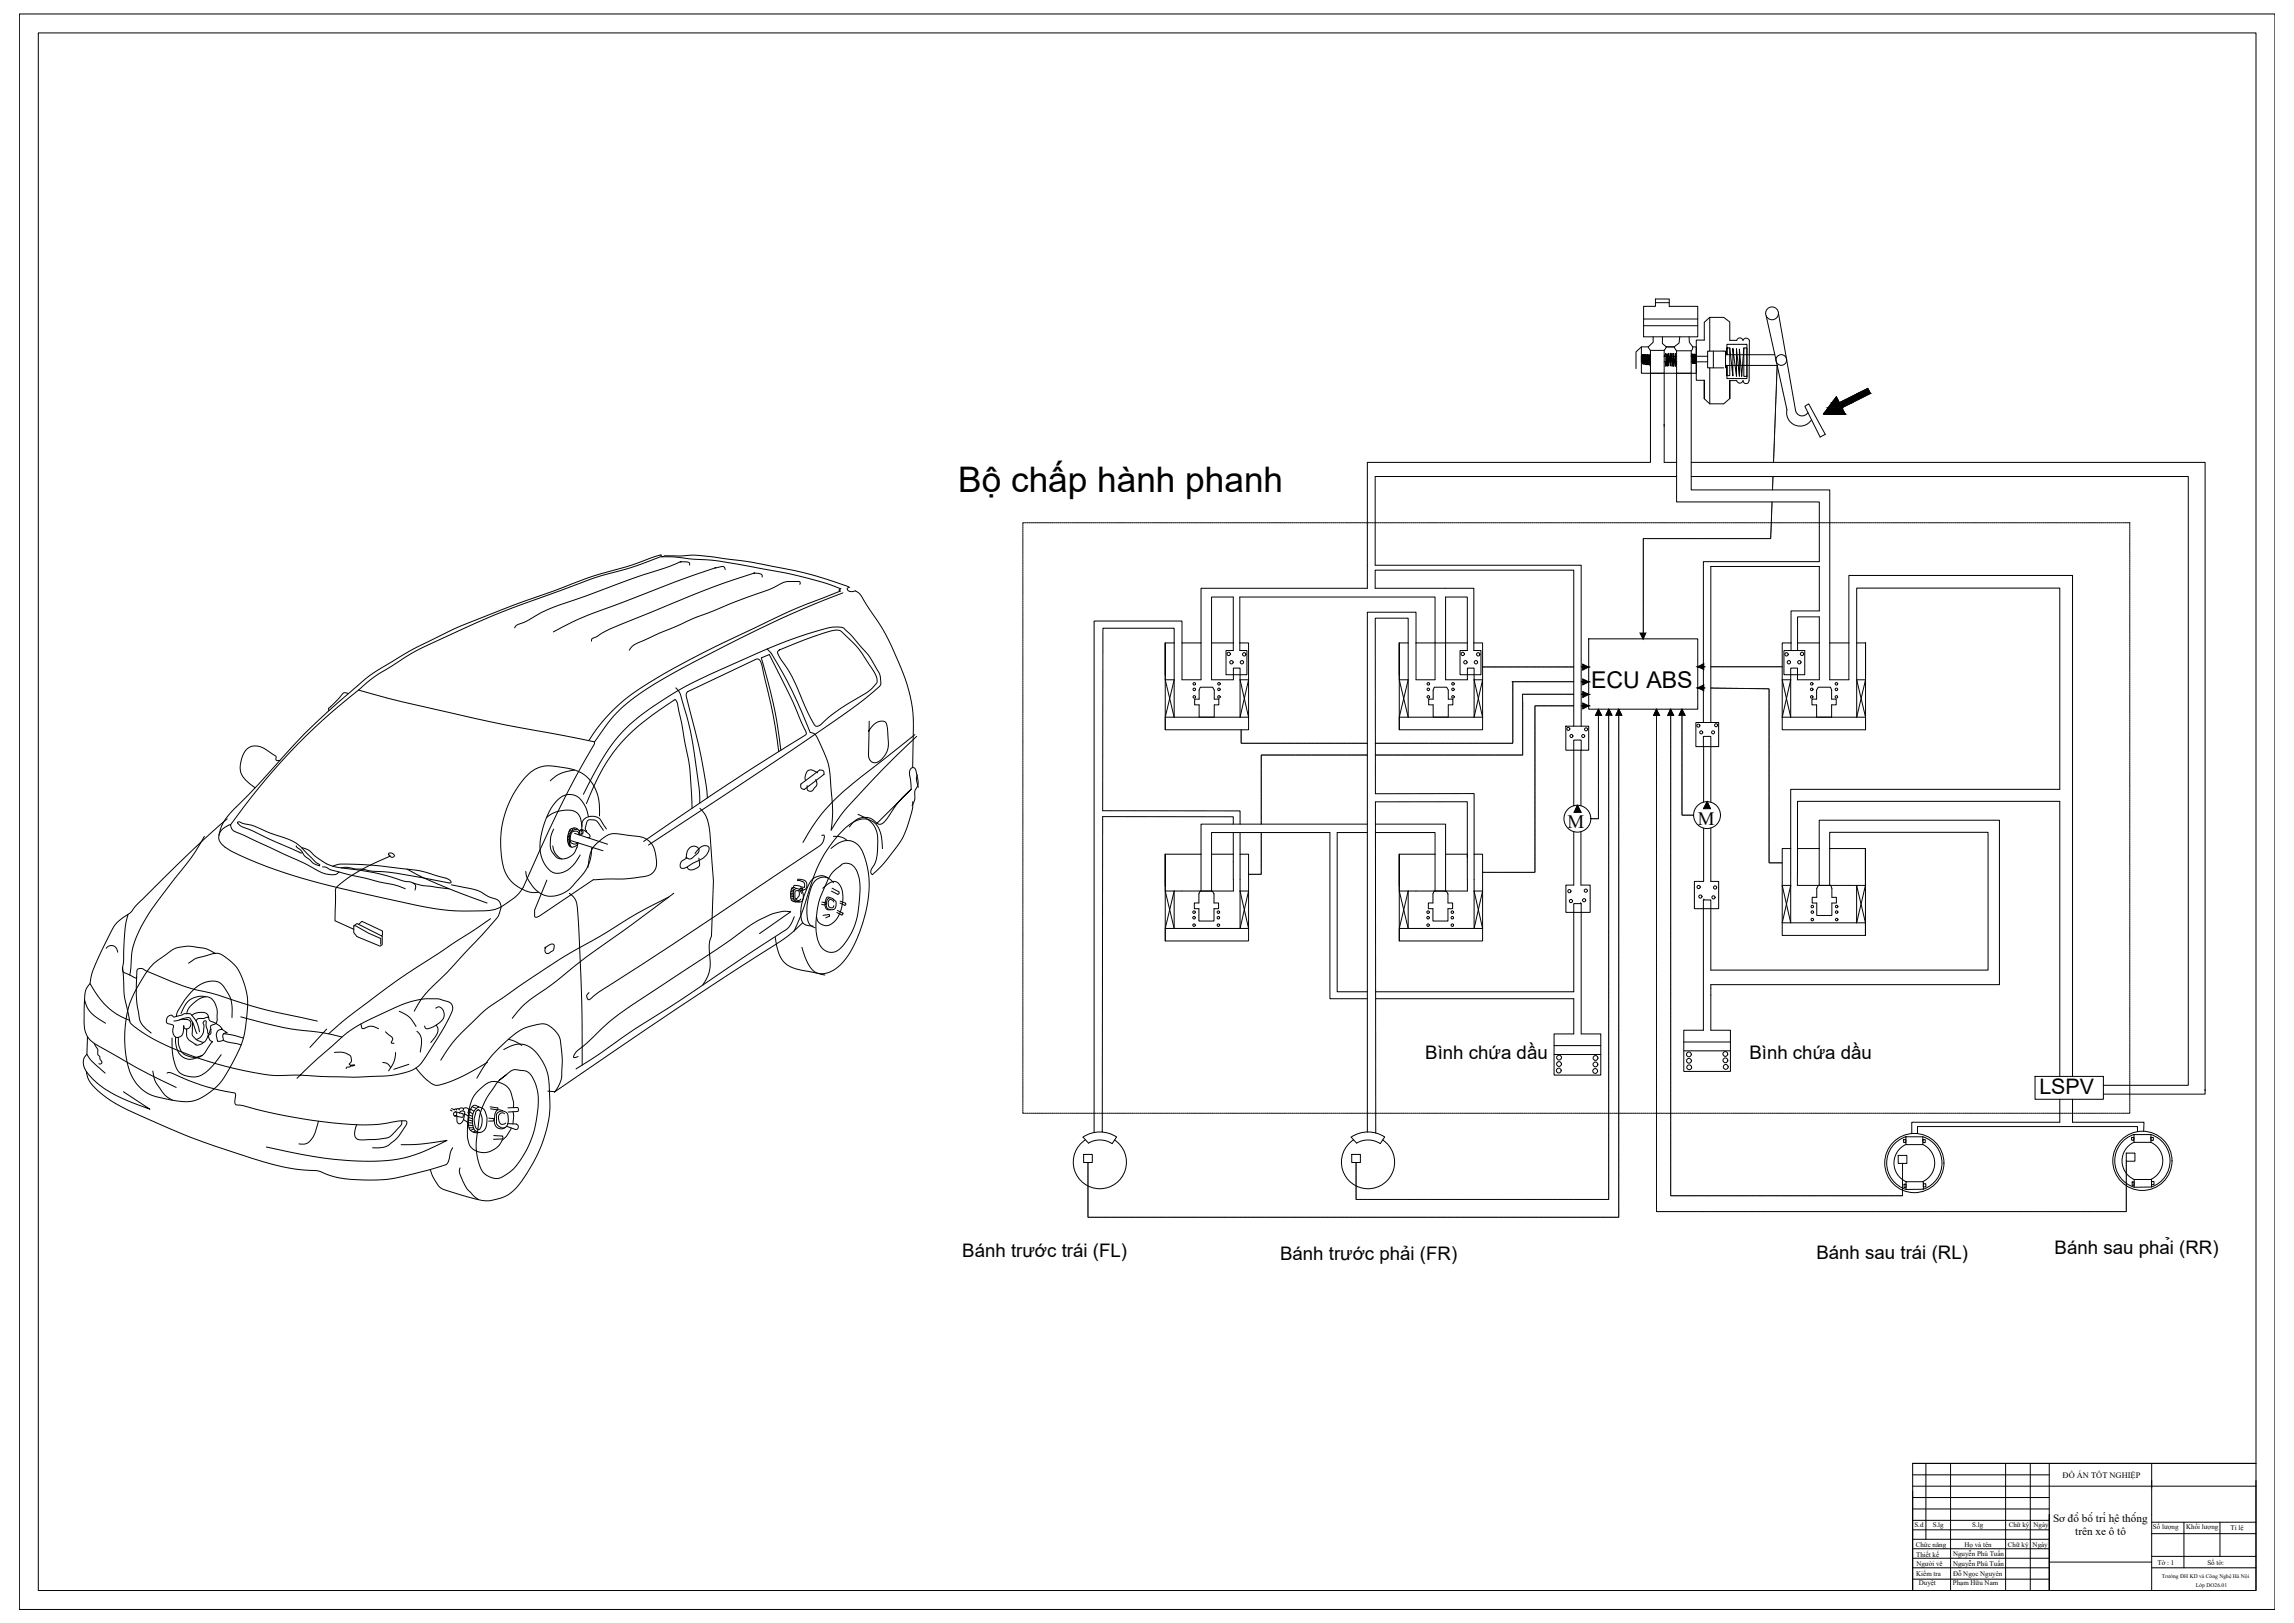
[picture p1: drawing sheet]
<svg xmlns="http://www.w3.org/2000/svg" width="1189mm" height="841mm" viewBox="0 0 1189 841" stroke-linecap="round" stroke-linejoin="round" font-family="sans-serif">
<defs><g id="words">
<text font-size="18.2" x="497" y="255">Bộ chấp hành phanh</text>
<text font-size="12" x="825" y="356">ECU ABS</text>
<text font-size="11.1" x="1057" y="567">LSPV</text>
<g font-size="9.8">
<text x="812" y="429">M</text>
<text x="880" y="428">M</text>
</g>
<g font-size="9.7">
<text x="739" y="549">Bình chứa dầu</text>
<text x="907" y="549">Bình chứa dầu</text>
<text x="499" y="651">Bánh trước trái (FL)</text>
<text x="663" y="653">Bánh trước phải (FR)</text>
<text x="941" y="652">Bánh sau trái (RL)</text>
<text x="1065" y="650">Bánh sau phải (RR)</text>
</g>
<g font-size="5.8">
<text x="1064" y="789">Sơ đồ bố trí hệ thống</text>
<text x="1076" y="795">trên xe ô tô</text>
</g>
<text font-size="4.4" x="1069" y="766">ĐỒ ÁN TỐT NGHIỆP</text>
<g font-size="3.6">
<text x="992" y="791">S.d</text>
<text x="1002" y="791">S.lg</text>
<text x="1022" y="791">S.lg</text>
<text x="1041" y="791">Chữ ký</text>
<text x="1054" y="791">Ngày</text>
<text x="1116" y="793">Số lượng</text>
<text x="1133" y="793">Khối lượng</text>
<text x="1156" y="793">Tỉ lệ</text>
<text x="993" y="801">Chức năng</text>
<text x="1018" y="802">Họ và tên</text>
<text x="1041" y="802">Chữ ký</text>
<text x="1053" y="801">Ngày</text>
<text x="993" y="807">Thiết kế</text>
<text x="1012" y="806">Nguyễn Phú Tuấn</text>
<text x="993" y="811">Người vẽ</text>
<text x="1012" y="811">Nguyễn Phú Tuấn</text>
<text x="1118" y="811">Tờ : 1</text>
<text x="1144" y="811">Số tờ:</text>
<text x="993" y="817">Kiểm tra</text>
<text x="994" y="821">Duyệt</text>
<text x="1012" y="821">Phạm Hữu Nam</text>
<text x="1012" y="817">Đỗ Ngọc Nguyên</text>
</g>
<g font-size="2.9">
<text x="1120" y="817">Trường ĐH KD và Công Nghệ Hà Nội</text>
<text x="1138" y="822">Lớp DO26.01</text>
</g>
</g></defs>
<!-- layer: 0 -->
<g fill="none" stroke="#000" stroke-width=".52">
<path d="M852 159h6v-4h7v4h15v16h-28zM858 157h7M851 180l-3 2v9M852 165h28M852 169h28M854 180l1 2M854 180h-3v13h28v-13h-2M857 175v2l-3 3M862 175v3l2 2M864 180h4M864 180l-2 2M868 180l1 2"/>
<path d="M871 175l-1 3-2 2M875 175v2l2 3M877 180l-1 2M886 164l-3 3v9h-4v21h4M886 164h7l3 3v9h4a1.7 1.7 0 0 1 2-1 1.7 1.7 0 0 1 1 1M886 164v18M895 178h10v18h-10v-7v6h1v-15h-1v4zM903 176a1.8 1.8 0 0 1 2-1 1.8 1.8 0 0 1 2 1l-1 21a1.6 1.6 0 0 1-1 2 1.6 1.6 0 0 1-2-2 1.7 1.7 0 0 1-1 2 1.7 1.7 0 0 1-2-2h-4M915 164l11 48a7 7 0 0 0 4 8 7 7 0 0 0 9-2M922 162l8 50a3 3 0 0 0 3 3 3 3 0 0 0 4-1M851 185v-1v5l1-5v5v-5l1 5v-5v5l1-5v5v-5l1 5v-5v1h-4v2h4M855 193v47h-146v65h-87v28"/>
<path d="M855 182v11h7v-11M855 182h7M862 187h7M862 193v47h7M869 182v11h7v-11M869 185h-7l1-2v7l1-7v7l1-7v7l1-7v7l1-7v7v-7v7l1-7v7l1-2M869 193v67h74v31h-60v83M869 182h7M876 187h3v-2h-3l1-2v5v-5v5v-5l1 5v-4v4v-5l1 5v-4v4M876 193v61h72v79M879 185h6M879 187h6"/>
<path d="M883 197v10v-10M886 191v18M888 182v9M893 191h-8v-9h9v9M894 184h26M894 189h27v1M896 197v10v-10M896 180l2 15v-14l2 14v-14l1 14v-14l2 14 1-15M904 180h1v15h-1zM921 198v2M921 198h.1M921 196v2"/>
<path d="M921 196h.1M921 193v2M921 192v1M921 190v1M921 191v1M883 207l3 2M896 207l-3 2h-7M920 220v2M920 218v2M920 218h.1M920 216v1M920 211v5"/>
<path d="M920 210h.1M920 208v1M920 208h.1M920 206v2M920 203h.1M920 204v2M921 200v1M921 201v1M935 211l2-2 9 16-3 1zM952 206l1 3 15-8 1 3-14 7 1 4-11-1zM862 220h.1M876 240h267v325"/>
<path d="M919 238v2M919 235v2M919 234v1M919 232v2M919 230v2M920 228l-1 2M920 227v1M920 226v1M920 225v1M920 224v1M920 222v2M869 247h-156v46h106v83"/>
<path d="M876 247h258v315h-44M919 253v1M919 251v1M919 252v1M919 249v2M919 247v2M530 272v1M530 273v1M530 274v1M530 275v1M530 276v1M530 277v1"/>
<path d="M530 278v1M530 279v1M531 271h-1v1M531 271h1M532 271h1M533 271h1M534 271h1M535 271h1M536 271h1M537 271h1M538 271h1M539 271h1"/>
<path d="M540 271h1M541 271h1M542 271h1M543 271h1M544 271h1M545 271h1M546 271h1M547 271h1M548 271h1M549 271h1M550 271h1M551 271h1"/>
<path d="M552 271h1M553 271h1M554 271h1M555 271h1M556 271h1M557 271h1M558 271h1M559 271h1M560 271h1M561 271h1M562 271h1M563 271h1"/>
<path d="M564 271h1M565 271h1M566 271h1M567 271h1M568 271h1M570 271h.1M571 271h.1M572 271h.1M573 271h.1M574 271h.1M575 271h.1M576 271h.1"/>
<path d="M577 271h.1M578 271h.1M579 271h.1M580 271h.1M581 271h.1M582 271h.1M583 271h.1M584 271h.1M585 271h.1M586 271h.1M587 271h.1M588 271h.1"/>
<path d="M589 271h.1M590 271h.1M591 271h.1M592 271h.1M593 271h.1M594 271h.1M595 271h.1M596 271h.1M597 271h.1M598 271h.1M599 271h.1M600 271h.1"/>
<path d="M601 271h1M602 271h1M603 271h1M604 271h1M605 271h1M606 271h1M607 271h1M608 271h1M609 271h1M610 271h1M611 271h1M612 271h1"/>
<path d="M613 271h1M614 271h1M615 271h1M616 271h1M617 271h1M618 271h1M619 271h1M620 271h1M621 271h1M622 271h1M623 271h1M624 271h1"/>
<path d="M625 271h1M626 271h1M627 271h1M628 271h1M629 271h1M630 271h1M631 271h1M632 271h1M633 271h1M634 271h1M635 271h1M636 271h1"/>
<path d="M637 271h1M638 271h1M639 271h1M640 271h1M641 271h1M642 271h1M643 271h1M644 271h1M645 271h1M646 271h1M647 271h1M648 271h1"/>
<path d="M649 271h1M650 271h1M651 271h1M652 271h1M653 271h1M654 271h1M655 271h1M656 271h1M657 271h1M658 271h1M659 271h1M660 271h1"/>
<path d="M661 271h1M662 271h1M663 271h1M665 271h.1M666 271h.1M667 271h.1M668 271h.1M669 271h.1M670 271h.1M671 271h.1M672 271h.1M673 271h.1"/>
<path d="M674 271h.1M675 271h.1M676 271h.1M677 271h.1M678 271h.1M679 271h.1M680 271h.1M681 271h.1M682 271h.1M683 271h.1M684 271h.1M685 271h.1"/>
<path d="M686 271h.1M687 271h.1M688 271h.1M689 271h.1M690 271h.1M691 271h.1M692 271h.1M693 271h.1M694 271h.1M695 271h.1M696 271h1M697 271h1"/>
<path d="M698 271h1M699 271h1M700 271h1M701 271h1M702 271h1M703 271h1M704 271h1M705 271h1M706 271h1M707 271h1M708 271h1M709 271h1"/>
<path d="M710 271h1M711 271h1M712 271h1M713 271h1M714 271h1M715 271h1M716 271h1M717 271h1M718 271h1M719 271h1M720 271h1M721 271h1"/>
<path d="M722 271h1M723 271h1M724 271h1M725 271h1M726 271h1M727 271h1M728 271h1M729 271h1M730 271h1M731 271h1M732 271h1M733 271h1"/>
<path d="M734 271h1M735 271h1M736 271h1M737 271h1M738 271h1M739 271h1M740 271h1M741 271h1M742 271h1M743 271h1M744 271h1M745 271h1"/>
<path d="M746 271h1M747 271h1M748 271h1M749 271h1M750 271h1M751 271h1M752 271h1M753 271h1M754 271h1M755 271h1M756 271h1M757 271h1"/>
<path d="M758 271h1M760 271h.1M760 271h1M761 271h1M763 271h.1M764 271h.1M765 271h.1M766 271h.1M767 271h.1M768 271h.1M769 271h.1M770 271h.1"/>
<path d="M771 271h.1M772 271h.1M773 271h.1M774 271h.1M775 271h.1M776 271h.1M777 271h.1M778 271h.1M779 271h.1M780 271h.1M781 271h.1M782 271h.1"/>
<path d="M783 271h.1M784 271h.1M785 271h.1M786 271h.1M787 271h.1M788 271h.1M789 271h.1M790 271h.1M791 271h.1M792 271h.1M793 271h.1M794 271h1"/>
<path d="M795 271h1M796 271h1M797 271h1M798 271h1M799 271h1M800 271h1M801 271h1M802 271h1M803 271h1M804 271h1M805 271h1M806 271h1"/>
<path d="M807 271h1M808 271h1M809 271h1M810 271h1M811 271h1M812 271h1M813 271h1M814 271h1M815 271h1M816 271h1M817 271h1M818 271h1"/>
<path d="M819 271h1M820 271h1M821 271h1M822 271h1M823 271h1M824 271h1M825 271h1M826 271h1M827 271h1M828 271h1M829 271h1M830 271h1"/>
<path d="M831 271h1M832 271h1M833 271h1M834 271h1M835 271h1M836 271h1M837 271h1M838 271h1M839 271h1M840 271h1M841 271h1M842 271h1"/>
<path d="M843 271h1M844 271h1M845 271h1M846 271h1M847 271h1M848 271h1M849 271h1M850 271h1M851 271h1M852 279v52M852 279h.1M852 271h1"/>
<path d="M853 271h1M854 271h1M855 271h1M856 271h1M858 271h.1M859 271h.1M860 271h.1M861 271h.1M862 271h.1M863 271h.1M864 271h.1M865 271h.1"/>
<path d="M866 271h.1M867 271h.1M868 271h.1M869 271h.1M870 271h.1M871 271h.1M872 271h.1M873 271h.1M874 271h.1M875 271h.1M876 271h.1M877 271h.1"/>
<path d="M878 271h.1M879 271h.1M880 271h.1M881 271h.1M882 271h.1M883 271h.1M884 271h.1M885 271h.1M886 271h.1M887 271h.1M888 271h.1M889 271h1"/>
<path d="M890 271h1M891 271h.1M892 271h1M893 271h1M894 271h1M895 271h1M896 271h1M897 271h1M898 271h1M899 271h1M900 271h1M901 271h1"/>
<path d="M902 271h1M903 271h1M904 271h1M905 271h1M906 271h1M907 271h1M908 271h1M909 271h1M910 271h1M911 271h1M912 271h1M913 271h1"/>
<path d="M914 271h1M915 271h1M916 271h1M917 271h1M918 279h-66M918 278h.1M918 276v1M918 275v1M918 276h.1M918 274v1M918 273v1M918 274h.1"/>
<path d="M918 272v1M918 269v2M918 267v2M918 271h1M918 266v1M918 264v2M918 264h.1M918 262v1M918 261v1M918 260v1M919 271h1M920 271h1"/>
<path d="M921 271h1M922 271h1M923 271h1M924 271h1M925 271h1M926 271h1M927 271h1M928 271h1M929 271h1M930 271h1M931 271h1M932 271h1"/>
<path d="M933 271h1M934 271h1M935 271h1M936 271h1M937 271h1M938 271h1M939 271h1M940 271h1M941 271h1M942 271h1M943 271h1M944 271h1"/>
<path d="M945 271h1M946 271h1M947 271h1M948 271h1M949 271h1M950 271h1M951 271h1M953 271h.1M953 271h1M954 271h1M956 271h.1M957 271h.1"/>
<path d="M958 271h.1M959 271h.1M960 271h.1M961 271h.1M962 271h.1M963 271h.1M964 271h.1M965 271h.1M966 271h.1M967 271h.1M968 271h.1M969 271h.1"/>
<path d="M970 271h.1M971 271h.1M972 271h.1M973 271h.1M974 271h.1M975 271h.1M976 271h.1M977 271h.1M978 271h.1M979 271h.1M980 271h.1M981 271h.1"/>
<path d="M982 271h.1M983 271h.1M984 271h.1M985 271h.1M986 271h.1M987 271h1M988 271h1M989 271h1M990 271h1M991 271h1M992 271h1M993 271h1"/>
<path d="M994 271h1M995 271h1M996 271h1M997 271h1M998 271h1M999 271h1M1000 271h1M1001 271h1M1002 271h1M1003 271h1M1004 271h1M1005 271h1"/>
<path d="M1006 271h1M1007 271h1M1008 271h1M1009 271h1M1010 271h1M1011 271h1M1012 271h1M1013 271h1M1014 271h1M1015 271h1M1016 271h1M1017 271h1"/>
<path d="M1018 271h1M1019 271h1M1020 271h1M1021 271h1M1022 271h1M1023 271h1M1024 271h1M1025 271h1M1026 271h1M1027 271h1M1028 271h1M1029 271h1"/>
<path d="M1030 271h1M1031 271h1M1032 271h1M1033 271h1M1034 271h1M1035 271h1M1036 271h1M1037 271h1M1038 271h1M1039 271h1M1040 271h1M1041 271h1"/>
<path d="M1042 271h1M1043 271h1M1044 271h1M1045 271h1M1046 271h1M1047 271h1M1048 271h1M1049 271h1M1051 271h.1M1052 271h.1M1053 271h.1M1054 271h.1"/>
<path d="M1055 271h.1M1056 271h.1M1057 271h.1M1058 271h.1M1059 271h.1M1060 271h.1M1061 271h.1M1062 271h.1M1063 271h.1M1064 271h.1M1065 271h.1M1066 271h.1"/>
<path d="M1067 271h.1M1068 271h.1M1069 271h.1M1070 271h.1M1071 271h.1M1072 271h.1M1073 271h.1M1074 271h.1M1075 271h.1M1076 271h.1M1077 271h.1M1078 271h.1"/>
<path d="M1079 271h.1M1080 271h.1M1081 271h.1M1082 271h1M1083 271h1M1084 271h1M1085 271h1M1086 271h1M1087 271h1M1088 271h1M1089 271h1M1090 271h1"/>
<path d="M1091 271h1M1092 271h1M1093 271h1M1094 271h1M1095 271h1M1096 271h1M1097 271h1M1098 271h1M1099 271h1M1100 271h1M1101 271h1M1102 271h1"/>
<path d="M1103 271h1v1M1104 272v1M1104 273v1M1104 274v1M1104 275v1M1104 276v1M1104 277v1M1104 278v1M1104 279v1M353 291l-49 18a110 110 0 0 0-32 13 5 5 0 0 0-5 3M353 291h-1h1a4 4 0 0 1 4 1v1M371 294l-22 8-37 14a149 149 0 0 0-25 11"/>
<path d="M371 294h2a1.9 1.9 0 0 1 2 0 1.9 1.9 0 0 1 1 1M391 297a941 941 0 0 0-79 31l-2 2a2.7 2.7 0 0 0-3 2M391 297a2.9 2.9 0 0 1 4 2M530 280v1M530 281v1M530 282v1M530 283v1M530 284v1M530 285v1M530 286v1M530 287v1M530 288v1"/>
<path d="M530 289v1M530 290v1M530 291v1M530 292v1M530 293v1M530 294v1M530 295v1M530 296v1M530 297v1M530 298v1M530 299v1M1104 280v1"/>
<path d="M1104 281v1M1104 282v1M1104 283v1M1104 284v1M1104 285v1M1104 286v1M1104 287v1M1104 288v1M1104 289v1M1104 290v1M1104 291v1M1104 292v1"/>
<path d="M1104 293v1M1104 294v1M1104 295v1M1104 296v1M1104 297v1M1104 298v1M1104 299v1M414 303a.9 .9 0 0 0 1-1 .9 .9 0 0 0-1-1 18 18 0 0 0-14 4l-41 16-30 13-3 3M436 305a217 217 0 0 0-47-11 316 316 0 0 0-39-5 23 23 0 0 0-13 1l-13 5a197 197 0 0 0-33 11 485 485 0 0 0-50 19l-24 12-9 5a108 108 0 0 0-22 16M436 305l-1 1h1a721 721 0 0 0-83 38l-9 5a96 96 0 0 0-39 35M437 307a682 682 0 0 0-104 52l-2 1a66 66 0 0 0-17 17l-6 7v1a593 593 0 0 0-37 75 27 27 0 0 1-20 12 135 135 0 0 1-45-5 399 399 0 0 1-77-22 39 39 0 0 1-14-8 6 6 0 0 1 3-9l1-1a343 343 0 0 1 67-69 1235 1235 0 0 0 114 25l8 1M530 300v1"/>
<path d="M530 301v1M530 302v1M530 303v1M530 304v1M530 305v1M530 306v1M530 307v1M530 308v1M530 309v1M530 310v1M530 311v1M530 312v1"/>
<path d="M530 313v1M530 314v1M530 315v1M530 316v1M530 317v1M530 318v1M530 319v1M1104 300v1M1104 301v1M1104 302v1M1104 303v1M1104 304v1"/>
<path d="M1104 305v1M1104 306v1M1104 307v1M1104 308v1M1104 309v1M1104 310v1M1104 311v1M1104 312v1M1104 313v1M1104 314v1M1104 315v1M1104 316v1"/>
<path d="M1104 317v1M1104 318v1M1104 319v1M398 336l2 3a232 232 0 0 1 20 41h2a8 8 0 0 1 3 6 46 46 0 0 1 6 24 69 69 0 0 1 0 20l5-8a521 521 0 0 1 39-40M403 337h1a145 145 0 0 1 29-10h2a66 66 0 0 1 19 23v1a4 4 0 0 1-2 6l-22 14a16 16 0 0 1-7 5 67 67 0 0 1-10-19l-3-6-4-8a7 7 0 0 1-3-5zM530 321h.1M530 322h.1M530 323h.1M530 324h.1M530 325h.1M530 326h.1M530 327h.1"/>
<path d="M530 328h.1M530 329h.1M530 330h.1M530 331h.1M530 332h.1M530 333h.1M530 334h.1M530 335h.1M530 336h.1M530 337h.1M530 338h.1M530 339h.1"/>
<path d="M530 340h.1M608 333h-4v45h43v-45h-4M608 333v-7h-36l-1 94h72v7M608 333v39l-4-20M613 333v-11h-46v265M613 333h9M613 333v19h9v-19M628 333v-24h11v28h-4v13h11v-13h-3v-28h101v43h-10v-19M628 333v19h11v-6h4v6M628 333h11M730 333h-5v45h43v-45h-4M730 333v-13h-17v91h51v32"/>
<path d="M730 333v39l-5-20M734 333v-16h-25v270M734 333h26M760 333v4h-3v13h11v-13h-4v-4M760 333v-24h-11v43h11v-6h4v6M764 333v-28h-51v-10h103v81M823 331h57v36h-57zM925 337h10v13h-10zM928 333h-4v45h43v-45h-5M928 333v-16h15v-23h-56v80M928 333v4M932 333v-13h11v32h-11v-6h-4v6"/>
<path d="M932 333h11M932 333v4M948 333h10M948 333v19h10v-19M958 333v-35h116v260M962 333v-28h105v104h-139v31M962 333v39l5-20M1104 321h.1M1104 322h.1M1104 323h.1M1104 324h.1M1104 325h.1"/>
<path d="M1104 326h.1M1104 327h.1M1104 328h.1M1104 329h.1M1104 330h.1M1104 331h.1M1104 332h.1M1104 333h.1M1104 334h.1M1104 335h.1M1104 336h.1M1104 337h.1"/>
<path d="M1104 338h.1M1104 339h.1M1104 340h.1M181 359h-2h-1l-8 8v1M350 356l2 3a204 204 0 0 1 11 57M530 341h.1M530 342h.1M530 343h.1M530 344h.1M530 345h.1M530 346h.1M530 347h.1"/>
<path d="M530 348h.1M530 349h.1M530 350h.1M530 351h.1M530 352v1M530 353h.1M530 354h.1M530 355v1M530 356v1M530 357v1M530 358v1M530 359v1"/>
<path d="M530 360v1M604 350v-17v19h4l-4 20M622 356h6l1 2v4h3v3h-3v7h-8v-7h-2v-3h2v-4zM643 352l4 20h-43v6M643 352h4l-4 20zM725 350v-17v19h5l-5 20M743 356h7l1 2v4h2v3h-2v7h-8v-7h-3v-3h3v-4zM764 352l4 20h-43v6M764 352h4l-4 20zM768 346h48M784 353h32M784 353v32"/>
<path d="M816 360h-27v1M819 346h4M819 353h4M819 360h4M880 346h4M880 356h2M882 356h2M887 346h37M887 357h1M888 357h3M891 357h7M898 357h3"/>
<path d="M901 357h3M904 357h3M907 357h3M910 357h.1M911 357h2M913 357h1M914 357h2M917 357v90M924 352h4v20zM928 352l-4 20h43v6M942 356h7v2v4h3v3h-3v7h-8v-7h-2v-3h2v-4zM967 350v-17v19h-5l5 20"/>
<path d="M1104 341h.1M1104 342h.1M1104 343h.1M1104 344h.1M1104 345h.1M1104 346h.1M1104 347h.1M1104 348h.1M1104 349h.1M1104 350h.1M1104 351h.1M1104 352v1"/>
<path d="M1104 353h.1M1104 354h.1M1104 355v1M1104 356v1M1104 357v1M1104 358v1M1104 359v1M1104 360v1M450 374v14a7 7 0 0 0 1 6l1 1a9 9 0 0 0 8-10v-4a8 8 0 0 0-2-7 7 7 0 0 0-8 5M530 361v1M530 362v1M530 363v1"/>
<path d="M530 364v1M530 365v1M530 366v1M530 367v1M530 368v1M530 369v1M530 370v1M530 371v1M530 372v1M530 373v1M530 374v1M530 375v1"/>
<path d="M530 376v1M530 377v1M530 378v1M530 379v1M643 378v7M789 361v2M789 364v27h-76M795 366v86M796 366h-1M796 366h20M811 376h12v13h-12zM819 366h4"/>
<path d="M827 371l1-3 2 3M828 367v57h-4M832 371l2-4 1 4M834 367v254M837 371l2-3 1 3M839 367v264M857 371l1-3 2 3M858 367v261M864 371l2-3 1 3M866 367v252M870 371l2-3 1 3M872 367v55h6"/>
<path d="M879 374h12v13h-12zM1104 361v1M1104 362v1M1104 363v1M1104 364v1M1104 365v1M1104 366v1M1104 367v1M1104 368v1M1104 369v1M1104 370v1M1104 371v1"/>
<path d="M1104 372v1M1104 373v1M1104 374v1M1104 375v1M1104 376v1M1104 377v1M1104 378v1M1104 379v1M145 394h-1a1.5 1.5 0 0 1-1-2 17 17 0 0 0-13-5 12 12 0 0 0 0 19l2 2M298 399h-1a18 18 0 0 0-12 6M404 389a328 328 0 0 0-10-47h-2l-36 16v2v2a294 294 0 0 1 11 51M405 389a248 248 0 0 0-10-48l4-2a338 338 0 0 1 17 37l1 3a1.6 1.6 0 0 1 0 2l-40 25-43 30"/>
<path d="M473 398v-13a84 84 0 0 0-10-48 218 218 0 0 0-17-29l-3-2a2.3 2.3 0 0 1-2 1 2.3 2.3 0 0 1-2-2l1-1a310 310 0 0 0-74-16h-7h-15h-1v-1l-18 7a298 298 0 0 0-43 14l-41 15a247 247 0 0 0-54 31 410 410 0 0 0-56 55l-4 5a37 37 0 0 0-13 17l-1 2M474 381l-8 6a331 331 0 0 0-35 29 88 88 0 0 0-15 21M530 380v1M530 381v1M530 382v1M530 383v1M530 384v1M530 385v1M530 386v1M530 387v1M530 388v1M530 389v1"/>
<path d="M530 390v1M530 391v1M530 392v1M530 393v1M530 394v1M530 395v1M530 396v1M530 397v1M530 398v1M530 399v1M644 385h65M654 392v35"/>
<path d="M654 391h.1M654 391h55M713 385h71M784 385h.1M883 387v-5h4v34M883 387v29M1104 380v1M1104 381v1M1104 382v1M1104 383v1M1104 384v1M1104 385v1"/>
<path d="M1104 386v1M1104 387v1M1104 388v1M1104 389v1M1104 390v1M1104 391v1M1104 392v1M1104 393v1M1104 394v1M1104 395v1M1104 396v1M1104 397v1"/>
<path d="M1104 398v1M1104 399v1M302 412a114 114 0 0 1 24-37 182 182 0 0 1 47-28 297 297 0 0 1 57-22 9 9 0 0 1 8 1v1a68 68 0 0 1 18 24v4l-1 1a284 284 0 0 1-37 27l-82 55M304 416a92 92 0 0 1 38-48l7-5a1.9 1.9 0 0 1 2 2v2a257 257 0 0 1 8 52M363 419a18 18 0 0 1 5 13v5a196 196 0 0 1 0 50v6a21 21 0 0 1-4 17M423 404a4 4 0 0 1-4 6 2 2 0 0 1-1-3M424 400a4 4 0 0 0-6 0l-1 2v2M427 401v-1a1.5 1.5 0 0 0-2-1l-10 7a1.9 1.9 0 0 0 2 3l10-8M472 409v-5a4 4 0 0 1 1-6h1l1 1a12 12 0 0 1 0 9 8 8 0 0 0-1 7l-1 2M473 415a47 47 0 0 1-10 26l-6 7-5 5a2.5 2.5 0 0 1 0-4l2-4 1-9a13 13 0 0 0-10-14M475 402v2l1 4M530 400v1"/>
<path d="M530 401v1M530 402v1M530 403v1M530 404v1M530 405v1M530 406v1M530 407v1M530 408v1M530 409v1M530 410v1M530 411v1M530 412v1"/>
<path d="M530 413v1M530 414v1M530 415v1M530 416v1M530 417v1M530 419h.1M530 420h.1M816 418v-35h3v35M883 419l2-4 1 4M1104 400v1M1104 401v1M1104 402v1"/>
<path d="M1104 403v1M1104 404v1M1104 405v1M1104 406v1M1104 407v1M1104 408v1M1104 409v1M1104 410v1M1104 411v1M1104 412v1M1104 413v1M1104 414v1"/>
<path d="M1104 415v1M1104 416v1M1104 417v1M1104 419h.1M1104 420h.1M106 433a130 130 0 0 1-18 26l-6 8a58 58 0 0 0-14 31l-1 7M118 424a812 812 0 0 0-48 45l-2 4a20 20 0 0 0-11 11 91 91 0 0 0-10 24v2a10 10 0 0 0-3 8M119 427a4 4 0 0 0 4 5l35 15a32 32 0 0 0 12 6 5 5 0 0 0 6-1M154 438l4 6 4 3 4 2v-1l-4-2a36 36 0 0 0-11-11l-12-4a44 44 0 0 0-14-5h-1l-1 1a13 13 0 0 0 8 4l25 11h1M156 439l3 1a34 34 0 0 0 26 11 139 139 0 0 1 26 6 4 4 0 0 1 4 2v2M283 424a14 14 0 0 1 16-3l2 4v5M286 438a8 8 0 0 0 5 7"/>
<path d="M287 430a11 11 0 0 0 2 14 8 8 0 0 0 10-7M294 435h1M294 434h1M294 436h1M294 433l1 1M294 436l1 1M294 433h1M294 437h1M295 432h.1M295 437v1M295 431h1M295 438h.1"/>
<path d="M295 430l1 1M296 438h-1M296 436l17 5M296 429l1 1M297 429l1 1M298 432l17 5M299 430a4 4 0 0 0-4 6l1 3M300 433a2.2 2.2 0 0 0-3-2 2.2 2.2 0 0 0-1 2v1a2.3 2.3 0 0 0 0 3 2.3 2.3 0 0 0 3 0M300 431a1.4 1.4 0 0 1 1-1 1.4 1.4 0 0 1 2 0 4 4 0 0 1 3 4h-2M300 431a1 1 0 0 1 2 0 1.1 1.1 0 0 1-2 1M300 433a2.9 2.9 0 0 0-2-4 2.9 2.9 0 0 0-3 3 5 5 0 0 0 2 7l1-1 2-1M301 430l1 1v1h-1"/>
<path d="M302 428a6 6 0 0 1 4-5 6 6 0 0 1 6 4l2 3M305 423a12 12 0 0 0-8-11h-3a17 17 0 0 0-11 11 27 27 0 0 0-1 24 8 8 0 0 0 14 2l5-6M307 439a23 23 0 0 1-9 19 13 13 0 0 1-13 6 13 13 0 0 1-11-8l-2-4M311 423a22 22 0 0 0-12-23 30 30 0 0 0-22-1 48 48 0 0 0-17 40v2a20 20 0 0 0 9 19 14 14 0 0 0 10 2M313 430l-3-3a4 4 0 0 0-4-2 4 4 0 0 0-3 3v2l1 1M426 433h1a5 5 0 0 1-3 6l-76 51-38 24-4 4a.9 .9 0 0 1-1 0 .9 .9 0 0 1-1-1v-1l1-2M431 440a10 10 0 0 1 14-2 44 44 0 0 1 3 37 49 49 0 0 1-15 27 12 12 0 0 1-10 2 39 39 0 0 1-14-3 16 16 0 0 1-7-13v-2M432 433l4 1 3 2M454 427l18-18-7 7-6 9a3 3 0 0 1-3 2 3 3 0 0 1-3-2 9 9 0 0 0-13 3M457 440a16 16 0 0 0-4-14 10 10 0 0 0-13 1 66 66 0 0 0-21 34l-3 11-4 11M530 421h.1M530 422h.1"/>
<path d="M530 423h.1M530 424h.1M530 425h.1M530 426h.1M530 427h.1M530 428h.1M530 429h.1M530 430h.1M530 431h.1M530 432h.1M530 433h.1M530 434h.1"/>
<path d="M530 435h.1M530 436h.1M530 437h.1M530 438h.1M530 439h.1M530 440h.1M639 427v-4h-68v164M639 431v31h-31M643 431v50l4-19h-4l4 19h-43v7M654 431v22M709 427h-87v16M709 431h-16v83h16"/>
<path d="M713 427h36v16M713 431h31v12M816 431v28h-4v14h12v-14h-5v-28M816 421l1-4 2 4M883 429v28h-5v14h13v-14h-4v-28M928 440h-4v45h43v-45h-19M928 440v38l-4-19h4l-4 19h43v7M932 440v-25h135v143M932 440v19h30M932 440h11M943 440v-15h93v85h-149v24h10v21h-24v-21h10v-68M943 440v19"/>
<path d="M948 440v-9h82v72h-143v-37h-4M948 440v19M1104 421h.1M1104 422h.1M1104 423h.1M1104 424h.1M1104 425h.1M1104 426h.1M1104 427h.1M1104 428h.1M1104 429h.1M1104 430h.1"/>
<path d="M1104 431h.1M1104 432h.1M1104 433h.1M1104 434h.1M1104 435h.1M1104 436h.1M1104 437h.1M1104 438h.1M1104 439h.1M1104 440h.1M167 449l3 1a40 40 0 0 0 13 4l20 4 7 3M172 449a27 27 0 0 1 15-1l22 2a83 83 0 0 1 24 6 .7 .7 0 0 1 1 1 .7 .7 0 0 1-1 1l-14-3a147 147 0 0 0-27-4l-12-2-3 1"/>
<path d="M201 443a1.5 1.5 0 0 0 2 1 1.5 1.5 0 0 0 1-1 1.5 1.5 0 0 0-1-1 1.5 1.5 0 0 0-2 1h1M202 444a80 80 0 0 0-28 16v17l9 5M211 450a291 291 0 0 0 41 18M214 458l5 1 14 2M234 459h3a28 28 0 0 1 16 6 9 9 0 0 1 6 2v1a6 6 0 0 1-1 6l-8 10-20 21a58 58 0 0 0-15 19M305 450a17 17 0 0 1 13-18l7 1a16 16 0 0 1 11 3l2 2a19 19 0 0 1 2 10 7 7 0 0 1-6 6l-10 1-16 1-28 19h-2h-1v-3l6-16M356 444l2 1 3-2a2.4 2.4 0 0 0 1-4 2.4 2.4 0 0 0-4 0 6 6 0 0 0-2 5M360 442a5 5 0 0 1 7-3v1v2a14 14 0 0 1-8 6l-5 2a1.8 1.8 0 0 1-2-1 1.8 1.8 0 0 1 1-2l3-2M362 445l1 3a4 4 0 0 1-7 2v-1M413 456h2a2.4 2.4 0 0 1 2 4l-5-1h-1v1M413 456h1a3 3 0 0 1 4 1 3 3 0 0 1 0 3l-3 1M429 455a7 7 0 0 0-10 4 24 24 0 0 0-3 19l1 1 4 1"/>
<path d="M432 452l4-3a5 5 0 0 1 8 3 43 43 0 0 1-8 39 7 7 0 0 1-8 2 7 7 0 0 1-4-6 46 46 0 0 1 8-35zM432 457a6 6 0 0 0-7-2 6 6 0 0 0-5 5 23 23 0 0 0 0 19l2 2M530 441h.1M530 442h.1M530 443h.1M530 444h.1M530 445h.1M530 446h.1M530 447h.1M530 448h.1M530 449h.1M530 450v1"/>
<path d="M530 451v1M530 452v1M530 453v1M530 454v1M530 455v1M530 456v1M530 457v1M530 458v1M530 459v1M530 460v1M604 459v-16v19h4M622 443h-18v45h43v-45h-4"/>
<path d="M622 443v19M628 443v-12h61v87h20M628 443v19M628 443h11M654 453h-7M725 459v-16v19h5M744 443h-19v45h43v-45h-4M744 443v19M749 443v19M749 443h11v19h-30M760 445v-30l-47 1v171M764 443v38l4-19h-4l4 19h-43v7"/>
<path d="M768 452h27M917 447h7M942 459h7v1v5h3v3h-3v6h-7v-6h-3v-3h3v-5zM962 459v19l5-19M962 459l5 19M967 456v-16v19h-5M1104 441h.1M1104 442h.1M1104 443h.1M1104 444h.1M1104 445h.1M1104 446h.1"/>
<path d="M1104 447h.1M1104 448h.1M1104 449h.1M1104 450v1M1104 451v1M1104 452v1M1104 453v1M1104 454v1M1104 455v1M1104 456v1M1104 457v1M1104 458v1"/>
<path d="M1104 459v1M1104 460v1M66 474a117 117 0 0 0-2 26 3 3 0 0 0 0 3 3 3 0 0 0 2 2l5 2v-3a2.3 2.3 0 0 1 1-2 2.3 2.3 0 0 1 3 1l2 1a129 129 0 0 0 26 9l9 2a319 319 0 0 0 52 14M183 480l2-1 13 6v5h-1l-12-5-2-2zM183 480h1l13 6v3M186 479l2-2 10 5v3M254 476l-8 6a771 771 0 0 0-68 47l-8 7M295 463a8 8 0 0 1 4 7v3a1058 1058 0 0 1 3 79M347 465a378 378 0 0 0-40 23 498 498 0 0 0-58 37l-13 13-8 11M349 463l-45 33-18 14a63 63 0 0 0-21 18M410 463h1M410 464h1"/>
<path d="M410 464l1 1M410 465l1 1M410 462h1M410 461l1 1M410 460l2 1M412 461a4 4 0 0 1 4 2 4 4 0 0 1-1 4h-2a2.1 2.1 0 0 1-2-3zM412 466h-2M412 475a11 11 0 0 1-6 8l-54 35a542 542 0 0 0-43 29l-10 7M412 467h-1M413 460h-2a5 5 0 0 0-1 6 3 3 0 0 0 4 1M413 467h-1M414 462a3 3 0 0 1-1 3l-1 1"/>
<path d="M415 461v-1h1v1h-1M415 460l1 1M415 463a1.9 1.9 0 0 0-2-2 1.9 1.9 0 0 0-1 3 1.8 1.8 0 0 0 1 2 1.8 1.8 0 0 0 2 0M416 478l-7 7-8 5a2909 2909 0 0 0-113 76l-4-1M426 467l1 1a.7 .7 0 0 1 1 0 .7 .7 0 0 1-1 1h-1M426 460a7 7 0 0 1 8-3 16 16 0 0 1-2 21 5 5 0 0 1-5 1 5 5 0 0 1-4-4M427 474h3v1l-2 1M429 466a2.9 2.9 0 0 1 4 2 2.8 2.8 0 0 1-3 3 2.8 2.8 0 0 1-2-4zM430 465a1.6 1.6 0 0 0-2 0 1.6 1.6 0 0 0 0 2v3a2.1 2.1 0 0 0 3 1M431 460l4 2v1h-1l-3-1M432 467a1.6 1.6 0 0 0-2-1 1.6 1.6 0 0 0-1 3l1 1a1.3 1.3 0 0 0 1 0 1.3 1.3 0 0 0 1-1M434 472l3 1v1h-1l-2-1"/>
<path d="M435 467l3 1v1l-3-1M530 461v1M530 462v1M530 463v1M530 464v1M530 465v1M530 466v1M530 467v1M530 468v1M530 469v1M530 470v1M530 471v1"/>
<path d="M530 472v1M530 473v1M530 474v1M530 475v1M530 476v1M530 477v1M530 478v1M530 479v1M604 462l4 19v-19M608 462l-4 19M622 462h6l1 1v5h3v3h-3v6h-8v-6h-2v-3h2v-5zM725 462l5 19v-19"/>
<path d="M730 462l-5 19M743 462h7v1v5h3v3h-3v6h-7v-6h-3v-3h3v-5zM819 468v68h11v21h-25v-21h11v-18h-103M819 468h-3v46h-103M819 468h.1M883 466h.1M1104 461v1M1104 462v1M1104 463v1M1104 464v1M1104 465v1M1104 466v1"/>
<path d="M1104 467v1M1104 468v1M1104 469v1M1104 470v1M1104 471v1M1104 472v1M1104 473v1M1104 474v1M1104 475v1M1104 476v1M1104 477v1M1104 478v1"/>
<path d="M1104 479v1M55 491a3 3 0 0 1 4-1 3 3 0 0 1 2 3M111 494a25 25 0 0 0-22-1l-3 1a35 35 0 0 0-15 17 55 55 0 0 0-2 48 20 20 0 0 0 15 10l4 1a22 22 0 0 0 24-7 63 63 0 0 0 16-46 28 28 0 0 0-11-21 8 8 0 0 0-11-1 15 15 0 0 0-8 4M283 491a4 4 0 0 1 4-1 3 3 0 0 1-4 4zM283 491h.1M394 484l16-12a27 27 0 0 0-19 6l-19 14-22 14a285 285 0 0 0-36 25l-11 11a10 10 0 0 0-6 6h1l2-1M416 491a19 19 0 0 0 7 13l4 1M530 480v1M530 481v1M530 482v1M530 483v1M530 484v1"/>
<path d="M530 485v1M530 486v1M530 487v1M530 488v1M530 489v1M530 490v1M530 491v1M530 492v1M530 493v1M530 494v1M530 495v1M530 496v1"/>
<path d="M530 497v1M530 498v1M530 499v1M1104 480v1M1104 481v1M1104 482v1M1104 483v1M1104 484v1M1104 485v1M1104 486v1M1104 487v1M1104 488v1"/>
<path d="M1104 489v1M1104 490v1M1104 491v1M1104 492v1M1104 493v1M1104 494v1M1104 495v1M1104 496v1M1104 497v1M1104 498v1M1104 499v1M47 510a38 38 0 0 0 20 19v1a59 59 0 0 0 22 13 173 173 0 0 0 57 14h5a329 329 0 0 0 54 0 19 19 0 0 0 16-10 92 92 0 0 0 14-25l-1-1a20 20 0 0 0-16-3l-10 3-16 7a63 63 0 0 0-20 14l-18 17"/>
<path d="M64 501a90 90 0 0 0 3 25v3M71 506a58 58 0 0 0 2 24l5 5M107 517a11 11 0 0 0-13 8M530 500v1M530 501v1M530 502v1M530 503v1M530 504v1M530 505v1M530 506v1M530 507v1M530 508v1"/>
<path d="M530 509v1M530 510v1M530 511v1M530 512v1M530 514h.1M530 515h.1M530 515v1M530 517h.1M530 518h.1M530 519h.1M530 520h.1M1104 500v1"/>
<path d="M1104 501v1M1104 502v1M1104 503v1M1104 504v1M1104 505v1M1104 506v1M1104 507v1M1104 508v1M1104 509v1M1104 510v1M1104 511v1M1104 512v1"/>
<path d="M1104 514h.1M1104 515h.1M1104 515v1M1104 517h.1M1104 518h.1M1104 519h.1M1104 520h.1M45 537v9l2 4 7 6M55 530a17 17 0 0 1-11-12v2a42 42 0 0 0 0 15 12 12 0 0 0 7 7l4 2a341 341 0 0 0 36 19M89 538a25 25 0 0 0 4 18 12 12 0 0 0 17-4l5-5M90 529l4-1a3 3 0 0 1 5 0l3 8M91 537a9 9 0 0 0 8 12 11 11 0 0 0 10-8l1-1"/>
<path d="M91 527a30 30 0 0 1 15-18h2a7 7 0 0 1 8 3 19 19 0 0 1 4 15M92 538a8 8 0 0 0 4 8 8 8 0 0 0 9 1M93 528h2a2.8 2.8 0 0 1 3 1 2.8 2.8 0 0 1 1 3 1.7 1.7 0 0 1-2 1 1.7 1.7 0 0 1-2-2 5 5 0 0 1-2 7l-2-1a6 6 0 0 1-1-6h-1a2.3 2.3 0 0 1-3-3 2.3 2.3 0 0 1 3-2l1 1 6-2a4 4 0 0 1 5 3l1 3 1 4M97 533v3a7 7 0 0 0 6 5l2-1M97 525a11 11 0 0 1 12-8 11 11 0 0 1 4 11 2.8 2.8 0 0 1-4 3v1a3 3 0 0 1-1 4l1 3 1 1M99 526a6 6 0 0 1 9 0 3 3 0 0 0 3 4l3 2 1 1M100 530v3a6 6 0 0 0 6 7l2-3M108 527l-2 1a3 3 0 0 0-4 1M108 536v1M109 533l-1 2-1-3v-3h-1a1.6 1.6 0 0 0 0 2v2a5 5 0 0 1-4 6M116 536l2-1-3-2a3 3 0 0 0-3 2 3 3 0 0 0 1 4v1l3-1M125 527a187 187 0 0 0 42 8l10 2"/>
<path d="M126 538l-10-2a2.7 2.7 0 0 0 2 4l7 2M169 533l-8 10M187 531l1 2a4 4 0 0 0 3-1h2l3 1M200 535l2 2a2.2 2.2 0 0 1 1 3l1 1M207 524a14 14 0 0 1 9 8M216 534a8 8 0 0 1 2 10v1M226 522a2.6 2.6 0 0 1 3 0 2.6 2.6 0 0 1 1 3 6 6 0 0 1-4 6 4 4 0 0 1-6 2v-1M226 531a6 6 0 0 1-2 8l-1 1M263 539l4 1 3 2M530 521h.1M530 522h.1M530 523h.1"/>
<path d="M530 524h.1M530 525h.1M530 526h.1M530 527h.1M530 528h.1M530 529h.1M530 530h.1M530 531h.1M530 532h.1M530 533h.1M530 534h.1M530 535h.1"/>
<path d="M530 536h.1M530 537h.1M530 538h.1M530 539h.1M530 540h.1M873 540h24M1104 521h.1M1104 522h.1M1104 523h.1M1104 524h.1M1104 525h.1M1104 526h.1"/>
<path d="M1104 527h.1M1104 528h.1M1104 529h.1M1104 530h.1M1104 531h.1M1104 532h.1M1104 533h.1M1104 534h.1M1104 535h.1M1104 536h.1M1104 537h.1M1104 538h.1"/>
<path d="M1104 539h.1M1104 540h.1M45 555a17 17 0 0 0 8 12 80 80 0 0 0 22 12 387 387 0 0 0 78 27h3a29 29 0 0 1 16 4 92 92 0 0 0 49-3l10-3a8 8 0 0 0 3-7l1-2M45 546a7 7 0 0 0 1 11l3 3a73 73 0 0 0 29 15l-14-9M49 541a7 7 0 0 1 2 6l1 1v1a1.1 1.1 0 0 1 1 2 1.1 1.1 0 0 1-2 0M79 555a22 22 0 0 0 10 15M87 556a17 17 0 0 1 9 3l11 4 13 3a1.6 1.6 0 0 1 2 1 1.6 1.6 0 0 1 0 2 2.6 2.6 0 0 0 1 4 286 286 0 0 0 71 10l15-2a1.3 1.3 0 0 1 2 0 1.3 1.3 0 0 1-1 2 22 22 0 0 1-12 12h-5M102 541h.1M173 545h2a7 7 0 0 1 7 3v2l-1 1a1.7 1.7 0 0 0 3 1l-4 1-1 1M198 551h3l1 2M205 545l-1 5-3 5M212 552l-8 2"/>
<path d="M247 559a67 67 0 0 1 25-26l1-1a15 15 0 0 1 10-1l2 1a11 11 0 0 1 5 8l1 9v6a15 15 0 0 1-4 11M253 550a69 69 0 0 1-27 12h-2a29 29 0 0 1-8-9M261 544a12 12 0 0 1 18 3l3 5 2 4 1 15a70 70 0 0 1-20 47 22 22 0 0 1-21 3l-13-4a7 7 0 0 1-5-5l-3-6M262 557a43 43 0 0 0-13 18l-1 5a51 51 0 0 0-1 20 11 11 0 0 0 7 10h1a6 6 0 0 0 6-1 40 40 0 0 0 17-26v-3a29 29 0 0 0-3-23 10 10 0 0 0-14 1l-2 2M530 541h.1M530 542h.1M530 543h.1M530 544h.1M530 545h.1M530 546h.1M530 547h.1M530 548v1"/>
<path d="M530 549v1M530 550v1M530 551v1M530 552v1M530 553v1M530 554v1M530 555v1M530 556v1M530 557v1M530 558v1M530 559v1M530 560v1"/>
<path d="M805 542h25M805 546h25M873 545h24M1055 558h35v12h-35zM1104 541h.1M1104 542h.1M1104 543h.1M1104 544h.1M1104 545h.1M1104 546h.1M1104 547h.1M1104 548v1"/>
<path d="M1104 549v1M1104 550v1M1104 551v1M1104 552v1M1104 553v1M1104 554v1M1104 555v1M1104 556v1M1104 557v1M1104 558v1M1104 559v1M1104 560v1"/>
<path d="M233 575l1 1M234 574l2 1h1M236 576l4 1v1v1l-4-1a.9 .9 0 0 0 1-1 1 1 0 0 0-2 0l1 1M237 575v-1l1 1M238 575v-1a1.1 1.1 0 0 1 1 0 1.1 1.1 0 0 1 1 1M238 577a1.4 1.4 0 0 1 1-1 1.4 1.4 0 0 1 2 1 6 6 0 0 1-2 5 1.5 1.5 0 0 1-2 0 1.5 1.5 0 0 1 0-2v-2M240 575l1-1a1.5 1.5 0 0 1 2 1 1.5 1.5 0 0 1-1 2M241 577l2 1M243 579l2 1M243 576l1-1 2 1M243 578h2M243 576l2 1"/>
<path d="M245 573l2 1M246 575a2.8 2.8 0 0 1 5 0 10 10 0 0 1 0 11 4 4 0 0 1-5 0 4 4 0 0 1-1-4 8 8 0 0 1 1-7zM248 575a7 7 0 0 0 0 10 5 5 0 0 0 2-6l-1-3-1-1M248 574a2.6 2.6 0 0 0-3-1 2.6 2.6 0 0 0-1 3h-1a10 10 0 0 0 1 10l2 1h3M253 579l3 1v1h-3M254 574h4l-1 1h-3M258 577a3 3 0 0 1 4-1 3 3 0 0 1 1 4 3 3 0 0 1-2 4 3 3 0 0 1-4-3v-3zM260 576a2.6 2.6 0 0 0-3 0 2.6 2.6 0 0 0-1 3v2a4 4 0 0 0 2 3 4 4 0 0 0 4 0M261 577a3 3 0 0 0-3 3 3 3 0 0 0 3 3l1-1M263 574h5a1.1 1.1 0 0 1 1 1 1.1 1.1 0 0 1-1 1h-5M266 576v6M266 574v-3a10 10 0 0 0-14-9 21 21 0 0 0-10 19 19 19 0 0 0 2 13 10 10 0 0 0 16-3l2-2 3-4"/>
<path d="M530 576v1h1M530 561v1M530 562v1M530 563v1M530 564v1M530 565v1M530 566v1M530 567v1M530 568v1M530 569v1M530 570v1M530 571v1"/>
<path d="M530 572v1M530 573v1M530 574v1M530 575v1M531 577h1M532 577h1M533 577h1M534 577h1M535 577h1M536 577h1M537 577h1M538 577h1"/>
<path d="M539 577h1M540 577h1M541 577h1M542 577h1M543 577h1M544 577h1M545 577h1M546 577h1M547 577h1M548 577h1M549 577h1M550 577h1"/>
<path d="M551 577h1M552 577h1M553 577h1M554 577h1M555 577h1M556 577h1M557 577h1M558 577h1M559 577h1M560 577h1M561 577h1M562 577h1"/>
<path d="M563 577h1M564 577h1M565 577h1M566 577h1M567 577h1M568 577h1M570 577h.1M571 577h.1M572 577h.1M573 577h.1M574 577h.1M575 577h.1"/>
<path d="M576 577h.1M577 577h.1M578 577h.1M579 577h.1M580 577h.1M581 577h.1M582 577h.1M583 577h.1M584 577h.1M585 577h.1M586 577h.1M587 577h.1"/>
<path d="M588 577h.1M589 577h.1M590 577h.1M591 577h.1M592 577h.1M593 577h.1M594 577h.1M595 577h.1M596 577h.1M597 577h.1M598 577h.1M599 577h.1"/>
<path d="M600 577h.1M601 577h1M602 577h1M603 577h1M604 577h1M605 577h1M606 577h1M607 577h1M608 577h1M609 577h1M610 577h1M611 577h1"/>
<path d="M612 577h1M613 577h1M614 577h1M615 577h1M616 577h1M617 577h1M618 577h1M619 577h1M620 577h1M621 577h1M622 577h1M623 577h1"/>
<path d="M624 577h1M625 577h1M626 577h1M627 577h1M628 577h1M629 577h1M630 577h1M631 577h1M632 577h1M633 577h1M634 577h1M635 577h1"/>
<path d="M636 577h1M637 577h1M638 577h1M639 577h1M640 577h1M641 577h1M642 577h1M643 577h1M644 577h1M645 577h1M646 577h1M647 577h1"/>
<path d="M648 577h1M649 577h1M650 577h1M651 577h1M652 577h1M653 577h1M654 577h1M655 577h1M656 577h1M657 577h1M658 577h1M659 577h1"/>
<path d="M660 577h1M661 577h1M662 577h1M663 577h1M665 577h.1M666 577h.1M667 577h.1M668 577h.1M669 577h.1M670 577h.1M671 577h.1M672 577h.1"/>
<path d="M673 577h.1M674 577h.1M675 577h.1M676 577h.1M677 577h.1M678 577h.1M679 577h.1M680 577h.1M681 577h.1M682 577h.1M683 577h.1M684 577h.1"/>
<path d="M685 577h.1M686 577h.1M687 577h.1M688 577h.1M689 577h.1M690 577h.1M691 577h.1M692 577h.1M693 577h.1M694 577h.1M695 577h.1M696 577h1"/>
<path d="M697 577h1M698 577h1M699 577h1M700 577h1M701 577h1M702 577h1M703 577h1M704 577h1M705 577h1M706 577h1M707 577h1M708 577h1"/>
<path d="M709 577h1M710 577h1M711 577h1M712 577h1M713 577h1M714 577h1M715 577h1M716 577h1M717 577h1M718 577h1M719 577h1M720 577h1"/>
<path d="M721 577h1M722 577h1M723 577h1M724 577h1M725 577h1M726 577h1M727 577h1M728 577h1M729 577h1M730 577h1M731 577h1M732 577h1"/>
<path d="M733 577h1M734 577h1M735 577h1M736 577h1M737 577h1M738 577h1M739 577h1M740 577h1M741 577h1M742 577h1M743 577h1M744 577h1"/>
<path d="M745 577h1M746 577h1M747 577h1M748 577h1M749 577h1M750 577h1M751 577h1M752 577h1M753 577h1M754 577h1M755 577h1M756 577h1"/>
<path d="M757 577h1M758 577h1M760 577h.1M760 577h1M761 577h1M763 577h.1M764 577h.1M765 577h.1M766 577h.1M767 577h.1M768 577h.1M769 577h.1"/>
<path d="M770 577h.1M771 577h.1M772 577h.1M773 577h.1M774 577h.1M775 577h.1M776 577h.1M777 577h.1M778 577h.1M779 577h.1M780 577h.1M781 577h.1"/>
<path d="M782 577h.1M783 577h.1M784 577h.1M785 577h.1M786 577h.1M787 577h.1M788 577h.1M789 577h.1M790 577h.1M791 577h.1M792 577h.1M793 577h.1"/>
<path d="M794 577h1M795 577h1M796 577h1M797 577h1M798 577h1M799 577h1M800 577h1M801 577h1M802 577h1M803 577h1M804 577h1M805 577h1"/>
<path d="M806 577h1M807 577h1M808 577h1M809 577h1M810 577h1M811 577h1M812 577h1M813 577h1M814 577h1M815 577h1M816 577h1M817 577h1"/>
<path d="M818 577h1M819 577h1M820 577h1M821 577h1M822 577h1M823 577h1M824 577h1M825 577h1M826 577h1M827 577h1M828 577h1M829 577h1"/>
<path d="M830 577h1M831 577h1M832 577h1M833 577h1M834 577h1M835 577h1M836 577h1M837 577h1M838 577h1M839 577h1M840 577h1M841 577h1"/>
<path d="M842 577h1M843 577h1M844 577h1M845 577h1M846 577h1M847 577h1M848 577h1M849 577h1M850 577h1M851 577h1M852 577h1M853 577h1"/>
<path d="M854 577h1M855 577h1M856 577h1M858 577h.1M859 577h.1M860 577h.1M861 577h.1M862 577h.1M863 577h.1M864 577h.1M865 577h.1M866 577h.1"/>
<path d="M867 577h.1M868 577h.1M869 577h.1M870 577h.1M871 577h.1M872 577h.1M873 577h.1M874 577h.1M875 577h.1M876 577h.1M877 577h.1M878 577h.1"/>
<path d="M879 577h.1M880 577h.1M881 577h.1M882 577h.1M883 577h.1M884 577h.1M885 577h.1M886 577h.1M887 577h.1M888 577h.1M889 577h1M890 577h1"/>
<path d="M891 577h.1M892 577h1M893 577h1M894 577h1M895 577h1M896 577h1M897 577h1M898 577h1M899 577h1M900 577h1M901 577h1M902 577h1"/>
<path d="M903 577h1M904 577h1M905 577h1M906 577h1M907 577h1M908 577h1M909 577h1M910 577h1M911 577h1M912 577h1M913 577h1M914 577h1"/>
<path d="M915 577h1M916 577h1M917 577h1M918 577h1M919 577h1M920 577h1M921 577h1M922 577h1M923 577h1M924 577h1M925 577h1M926 577h1"/>
<path d="M927 577h1M928 577h1M929 577h1M930 577h1M931 577h1M932 577h1M933 577h1M934 577h1M935 577h1M936 577h1M937 577h1M938 577h1"/>
<path d="M939 577h1M940 577h1M941 577h1M942 577h1M943 577h1M944 577h1M945 577h1M946 577h1M947 577h1M948 577h1M949 577h1M950 577h1"/>
<path d="M951 577h1M953 577h.1M953 577h1M954 577h1M956 577h.1M957 577h.1M958 577h.1M959 577h.1M960 577h.1M961 577h.1M962 577h.1M963 577h.1"/>
<path d="M964 577h.1M965 577h.1M966 577h.1M967 577h.1M968 577h.1M969 577h.1M970 577h.1M971 577h.1M972 577h.1M973 577h.1M974 577h.1M975 577h.1"/>
<path d="M976 577h.1M977 577h.1M978 577h.1M979 577h.1M980 577h.1M981 577h.1M982 577h.1M983 577h.1M984 577h.1M985 577h.1M986 577h.1M987 577h1"/>
<path d="M988 577h1M989 577h1M990 577h1M991 577h1M992 577h1M993 577h1M994 577h1M995 577h1M996 577h1M997 577h1M998 577h1M999 577h1"/>
<path d="M1000 577h1M1001 577h1M1002 577h1M1003 577h1M1004 577h1M1005 577h1M1006 577h1M1007 577h1M1008 577h1M1009 577h1M1010 577h1M1011 577h1"/>
<path d="M1012 577h1M1013 577h1M1014 577h1M1015 577h1M1016 577h1M1017 577h1M1018 577h1M1019 577h1M1020 577h1M1021 577h1M1022 577h1M1023 577h1"/>
<path d="M1024 577h1M1025 577h1M1026 577h1M1027 577h1M1028 577h1M1029 577h1M1030 577h1M1031 577h1M1032 577h1M1033 577h1M1034 577h1M1035 577h1"/>
<path d="M1036 577h1M1037 577h1M1038 577h1M1039 577h1M1040 577h1M1041 577h1M1042 577h1M1043 577h1M1044 577h1M1045 577h1M1046 577h1M1047 577h1"/>
<path d="M1048 577h1M1049 577h1M1051 577h.1M1052 577h.1M1053 577h.1M1054 577h.1M1055 577h.1M1056 577h.1M1057 577h.1M1058 577h.1M1059 577h.1M1060 577h.1"/>
<path d="M1061 577h.1M1062 577h.1M1063 577h.1M1064 577h.1M1065 577h.1M1066 577h.1M1067 577h.1M1067 570v12h-76v5M1068 577h.1M1069 577h.1M1070 577h.1M1071 577h.1"/>
<path d="M1072 577h.1M1073 577h.1M1074 577h.1M1074 570v12h37v4M1075 577h.1M1076 577h.1M1077 577h.1M1078 577h.1M1079 577h.1M1080 577h.1M1081 577h.1M1082 577h1"/>
<path d="M1083 577h1M1084 577h1M1085 577h1M1086 577h1M1087 577h1M1088 577h1M1089 577h1M1090 577h1M1091 577h1M1092 577h1M1093 577h1M1094 577h1"/>
<path d="M1095 577h1M1096 577h1M1097 577h1M1098 577h1M1099 577h1M1100 577h1M1101 577h1M1102 577h1M1104 576v1h-1M1104 561v1M1104 562v1M1104 563v1"/>
<path d="M1104 564v1M1104 565v1M1104 566v1M1104 567v1M1104 568v1M1104 569v1M1104 570v1M1104 571v1M1104 572v1M1104 573v1M1104 574v1M1104 575v1"/>
<path d="M1143 565h.1M1143 565v2h-53M165 581l-1 3a9 9 0 0 1-8 9h-1M208 593h9l15-2a79 79 0 0 1-53 10h-3a260 260 0 0 1-38-7M208 581a13 13 0 0 1-14 10h-6a4 4 0 0 1-4-2 4 4 0 0 1 0-4l1-2M240 580l3 2h2M243 580l2 1M243 583h2M245 584h-2M246 585l-2 1M246 586l-1 1M256 588l4 1"/>
<path d="M260 589v1h-4M263 582h5a1.5 1.5 0 0 1 1 2 1.5 1.5 0 0 1-2 1l-4-1M561 589a15 15 0 0 1 18 0l-3 4a11 11 0 0 0-12-1zM562 598h4v4h-4zM563 591a14 14 0 0 0-3 20 14 14 0 0 0 20 0 14 14 0 0 0-2-20M700 589a16 16 0 0 1 18 0l-3 4a11 11 0 0 0-12-1zM701 598h4v4h-4zM702 591a14 14 0 0 0-3 20 14 14 0 0 0 20 0 14 14 0 0 0-2-20M984 599h4v4h-4zM987 591h1v1h-1zM988 593a11 11 0 0 0-6 10 11 11 0 0 0 6 9M988 589a14 14 0 0 0-10 14 14 14 0 0 0 10 13"/>
<path d="M988 589h9v4h-9zM997 589a14 14 0 0 1 9 14 14 14 0 0 1-9 13M997 593a11 11 0 0 1 6 10 11 11 0 0 1-7 9M997 591h1v1h-1zM1102 598h4v4h-4zM1105 589h1v2h-1zM1106 592a11 11 0 0 0-6 10 11 11 0 0 0 6 9M1106 588a14 14 0 0 0-10 14 14 14 0 0 0 10 13M1106 588h9v4h-9zM1108 586v-2h-114v3M1115 588a14 14 0 0 1 10 13 14 14 0 0 1-10 14M1115 592a11 11 0 0 1 6 10 11 11 0 0 1-6 9"/>
<path d="M1115 589h1v2h-1zM238 605v1a21 21 0 0 0 8 14l2 2M564 602v29h275M703 602v20h130M866 620h.1M866 620h120M986 603v17M987 614h1v1h-1zM988 612h9v4h-9zM997 613h1v2h-1zM1102 602v26M1105 612h1v2h-1z"/>
<path d="M1106 611h9v4h-9zM1115 612h1v2h-1zM834 621v1M858 628h244"/>
<circle cx="918" cy="162" r="3"/>
<circle cx="923" cy="187" r="2.8"/>
<circle cx="637" cy="339" r=".9"/>
<circle cx="645" cy="339" r=".9"/>
<circle cx="758" cy="339" r=".9"/>
<circle cx="766" cy="339" r=".9"/>
<circle cx="926" cy="339" r=".9"/>
<circle cx="934" cy="339" r=".9"/>
<circle cx="619" cy="354" r=".7"/>
<circle cx="619" cy="357" r=".7"/>
<circle cx="632" cy="354" r=".7"/>
<circle cx="632" cy="357" r=".7"/>
<circle cx="638" cy="343" r=".9"/>
<circle cx="644" cy="343" r=".9"/>
<circle cx="740" cy="357" r=".7"/>
<circle cx="740" cy="354" r=".7"/>
<circle cx="753" cy="357" r=".7"/>
<circle cx="753" cy="354" r=".7"/>
<circle cx="759" cy="343" r=".9"/>
<circle cx="765" cy="343" r=".9"/>
<circle cx="927" cy="343" r=".9"/>
<circle cx="932" cy="343" r=".9"/>
<circle cx="939" cy="357" r=".7"/>
<circle cx="939" cy="354" r=".7"/>
<circle cx="952" cy="357" r=".7"/>
<circle cx="952" cy="354" r=".7"/>
<circle cx="619" cy="361" r=".7"/>
<circle cx="632" cy="361" r=".7"/>
<circle cx="740" cy="361" r=".7"/>
<circle cx="753" cy="361" r=".7"/>
<circle cx="813" cy="378" r=".8"/>
<circle cx="822" cy="378" r=".8"/>
<circle cx="880" cy="376" r=".8"/>
<circle cx="882" cy="379" r=".8"/>
<circle cx="888" cy="379" r=".8"/>
<circle cx="889" cy="376" r=".8"/>
<circle cx="939" cy="361" r=".7"/>
<circle cx="952" cy="361" r=".7"/>
<circle cx="814" cy="381" r=".8"/>
<circle cx="820" cy="381" r=".8"/>
<circle cx="817" cy="424" r="7"/>
<circle cx="885" cy="422" r="7"/>
<circle cx="880" cy="460" r=".8"/>
<circle cx="889" cy="460" r=".8"/>
<circle cx="619" cy="476" r=".7"/>
<circle cx="619" cy="473" r=".7"/>
<circle cx="619" cy="479" r=".7"/>
<circle cx="631" cy="479" r=".7"/>
<circle cx="631" cy="476" r=".7"/>
<circle cx="631" cy="473" r=".7"/>
<circle cx="740" cy="479" r=".7"/>
<circle cx="740" cy="476" r=".7"/>
<circle cx="740" cy="473" r=".7"/>
<circle cx="753" cy="476" r=".7"/>
<circle cx="753" cy="473" r=".7"/>
<circle cx="753" cy="479" r=".7"/>
<circle cx="813" cy="462" r=".8"/>
<circle cx="814" cy="467" r=".8"/>
<circle cx="821" cy="466" r=".8"/>
<circle cx="822" cy="462" r=".8"/>
<circle cx="881" cy="465" r=".8"/>
<circle cx="888" cy="465" r=".8"/>
<circle cx="939" cy="470" r=".7"/>
<circle cx="939" cy="477" r=".7"/>
<circle cx="939" cy="473" r=".7"/>
<circle cx="952" cy="477" r=".7"/>
<circle cx="952" cy="470" r=".7"/>
<circle cx="952" cy="473" r=".7"/>
<circle cx="808" cy="555" r="1.2"/>
<circle cx="808" cy="551" r="1.2"/>
<circle cx="808" cy="548" r="1.2"/>
<circle cx="827" cy="555" r="1.2"/>
<circle cx="827" cy="552" r="1.2"/>
<circle cx="827" cy="548" r="1.2"/>
<circle cx="875" cy="546" r="1.2"/>
<circle cx="875" cy="550" r="1.2"/>
<circle cx="875" cy="553" r="1.2"/>
<circle cx="894" cy="546" r="1.2"/>
<circle cx="894" cy="549" r="1.2"/>
<circle cx="894" cy="553" r="1.2"/>
<circle cx="992" cy="603" r="15"/>
<circle cx="1110" cy="602" r="15"/>
</g>
<g fill="#000" stroke="#000" stroke-width=".52">
<path d="M947 211h8l1 3zM952 206l1 3h-4zM963 204l5-3 1 3zM850 328h3l-1 3zM828 368l2 3h-3zM834 367l1 4h-3zM839 368l1 3h-3zM858 368l2 3h-3zM866 368l1 3h-3zM872 368l1 3h-3zM817 417l2 4h-3zM885 415l1 4h-3z"/>
<path d="M947 211l-2 3h11zM945 214l11 1z"/>
<path d="M949 209l6 2 5-2zM949 209l6 2h-8z"/>
<path d="M963 204l-3 5 9-5zM953 209l10-5-3 5z"/>
<path d="M820 344l3 2h-3zM820 346v1l3-1z"/>
<path d="M820 352l3 1h-3zM820 353v2l3-2z"/>
<path d="M820 358l3 2h-3zM820 360v1l3-1z"/>
<path d="M880 345l3-1v1zM880 345l3 2v-2z"/>
<path d="M880 356l3-1v1zM880 356l3 2v-2z"/>
<path d="M820 364l3 2h-3zM820 366v1l3-1z"/>
</g>
<!-- layer: AM_0 -->
<g fill="none" stroke="#000" stroke-width=".52">
<path d="M10 7h1169v827h-1169zM20 17h1149v807h-1149zM991 758h178h-54v13M991 758v66M991 758h124M998 758v40M1011 758v66M1039 758v66M1052 758v66M1062 758v66v-39M991 776h71M991 770h178"/>
<path d="M991 764h71M1115 767v57M1169 767v57M991 798h71M991 793h71M991 788h71M991 782h71M1115 795h54M1115 789h54M1132 789v23M1150 789v17M991 803h71"/>
<path d="M991 812h71M991 807h71M991 818h71M1062 809h53M1115 806h54M1115 812h54"/>
</g>
<use href="#words"/>
</svg>
